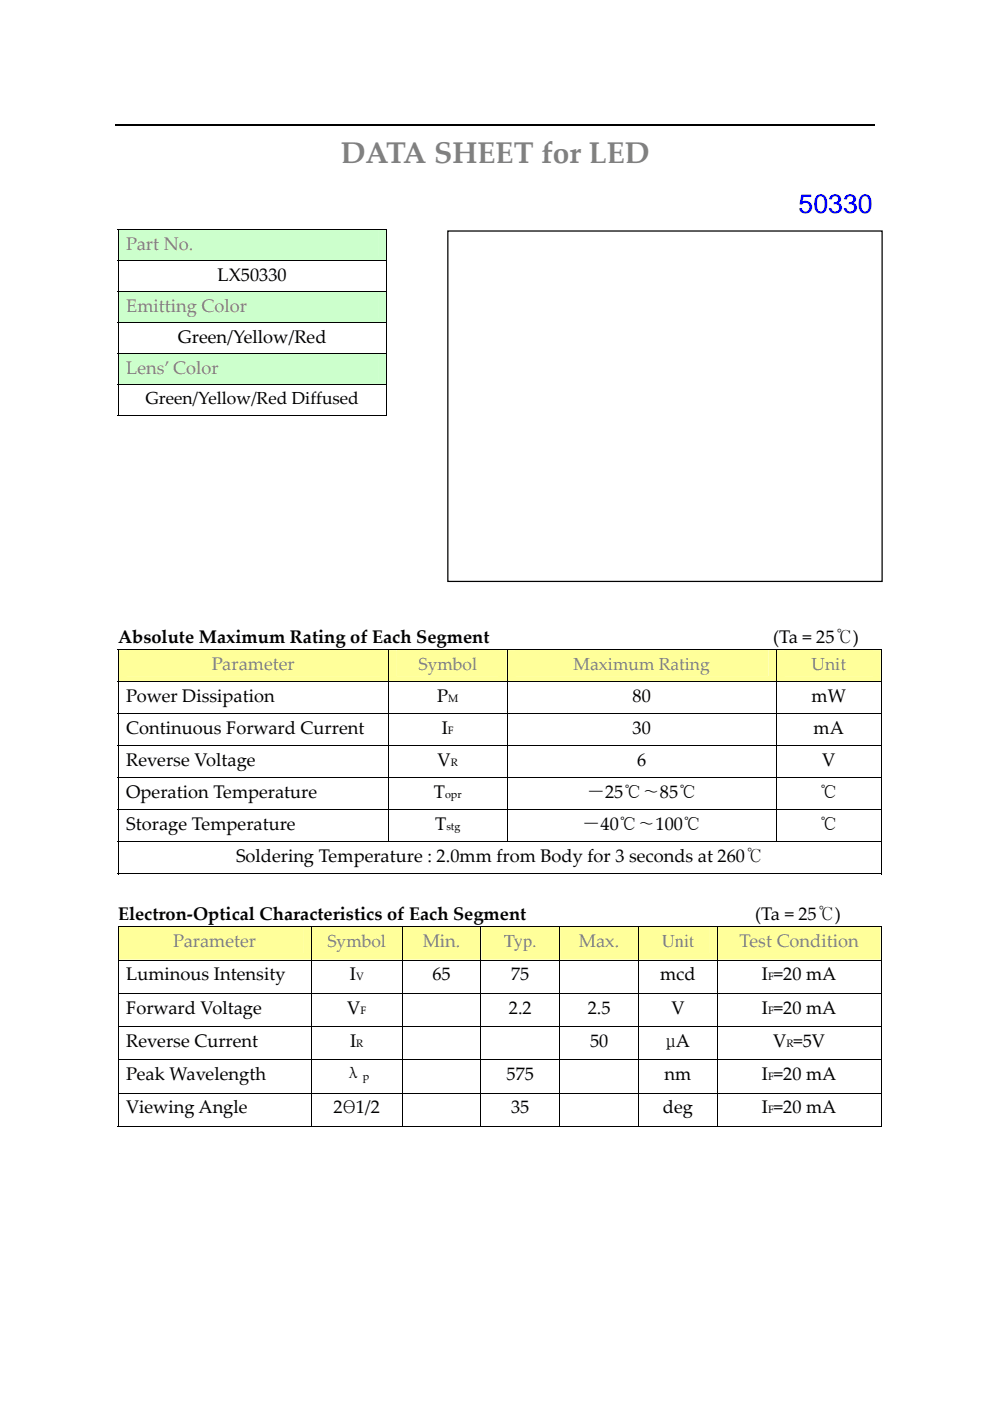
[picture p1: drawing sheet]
<svg xmlns="http://www.w3.org/2000/svg" width="210mm" height="297mm" viewBox="0 0 210 297" stroke-linecap="round" stroke-linejoin="round" font-family="sans-serif">
<defs><g id="words">
<text font-size="6.3" fill="#808080" x="72.2" y="34.5">DATA SHEET for LED</text>
<text font-size="5.7" fill="#00f" x="169.3" y="45.1">50330</text>
<g font-size="3.9" fill="#808080">
<text x="26.8" y="53">Part No.</text>
<text x="26.8" y="66.1">Emitting Color</text>
<text x="26.8" y="79.2">Lens’ Color</text>
<text x="44.9" y="142">Parameter</text>
<text x="36.7" y="200.8">Parameter</text>
<text x="89.6" y="200.8">Min.</text>
<text x="106.8" y="200.7">Typ.</text>
<text x="122.7" y="200.8">Max.</text>
<text x="140.3" y="200.7">Unit</text>
<text x="156.8" y="200.8">Test Condition</text>
</g>
<g font-size="3.9">
<text x="46.1" y="59.5">LX50330</text>
<text x="37.7" y="72.7">Green/Yellow/Red</text>
<text x="25" y="136.4">Absolute Maximum Rating of Each Segment</text>
<text x="163.9" y="136.4">(Ta = 25℃)</text>
<text x="26.8" y="148.8">Power Dissipation</text>
<text x="92.7" y="148.8">P</text>
<text x="134.1" y="148.8">80</text>
<text x="172.1" y="148.8">mW</text>
<text x="26.8" y="155.6">Continuous Forward Current</text>
<text x="93.7" y="155.6">I</text>
<text x="134.1" y="155.6">30</text>
<text x="172.5" y="155.6">mA</text>
<text x="26.8" y="162.4">Reverse Voltage</text>
<text x="92.8" y="162.4">V</text>
<text x="135.1" y="162.4">6</text>
<text x="174.3" y="162.4">V</text>
<text x="26.8" y="169.2">Operation Temperature</text>
<text x="92" y="169.2">T</text>
<text x="124.4" y="169.2">－25℃∼85℃</text>
<text x="173.8" y="169.1">℃</text>
<text x="26.8" y="176">Storage Temperature</text>
<text x="92.3" y="176">T</text>
<text x="123.5" y="176">－40℃∼100℃</text>
<text x="173.8" y="175.9">℃</text>
<text x="50" y="182.8">Soldering Temperature : 2.0mm from Body for 3 seconds at 260℃</text>
<text x="25" y="195.1">Electron‐Optical Characteristics of Each Segment</text>
<text x="160.1" y="195.1">(Ta = 25℃)</text>
<text x="26.8" y="207.8">Luminous Intensity</text>
<text x="74.2" y="207.8">I</text>
<text x="91.7" y="207.8">65</text>
<text x="108.4" y="207.8">75</text>
<text x="140" y="207.8">mcd</text>
<text x="161.5" y="207.8">I =20 mA</text>
<text x="26.8" y="214.9">Forward Voltage</text>
<text x="73.6" y="214.9">V</text>
<text x="107.9" y="214.9">2.2</text>
<text x="124.6" y="214.9">2.5</text>
<text x="142.3" y="214.9">V</text>
<text x="161.5" y="214.9">I =20 mA</text>
<text x="26.8" y="221.9">Reverse Current</text>
<text x="74.2" y="221.9">I</text>
<text x="125.1" y="221.9">50</text>
<text x="141.2" y="221.9">μA</text>
<text x="163.9" y="221.9">V =5V</text>
<text x="26.8" y="229">Peak Wavelength</text>
<text x="73" y="229">λ</text>
<text x="107.4" y="229">575</text>
<text x="140.9" y="229">nm</text>
<text x="161.5" y="229">I =20 mA</text>
<text x="26.8" y="236.1">Viewing Angle</text>
<text x="70.7" y="236.1">2θ1/2</text>
<text x="108.4" y="236.1">35</text>
<text x="140.5" y="236.1">deg</text>
<text x="161.5" y="236.1">I =20 mA</text>
</g>
<text font-size="3.7" x="30.8" y="85.7">Green/Yellow/Red Diffused</text>
<g font-size="3.7" fill="#808080">
<text x="88.7" y="142">Symbol</text>
<text x="121.6" y="142">Maximum Rating</text>
<text x="172.1" y="142">Unit</text>
<text x="69.4" y="200.7">Symbol</text>
</g>
<g font-size="2.3">
<text x="95" y="148.8">M</text>
<text x="95" y="155.6">F</text>
<text x="95.6" y="162.4">R</text>
<text x="94.4" y="169.2">opr</text>
<text x="94.6" y="176">stg</text>
<text x="75.5" y="207.8">V</text>
<text x="162.8" y="207.8">F</text>
<text x="76.4" y="214.9">F</text>
<text x="162.8" y="214.9">F</text>
<text x="75.5" y="221.9">R</text>
<text x="166.7" y="221.9">R</text>
<text x="76.9" y="229">p</text>
<text x="162.8" y="229">F</text>
<text x="162.8" y="236.1">F</text>
</g>
</g></defs>
<path d="M24.5 26.5h161" fill="none" stroke="#000" stroke-width=".25"/>
<g fill="#cfc">
<path d="M25.1 48.8h56.7v6.4h-56.7z"/>
<path d="M26.8 48.8h53.4v5.5h-53.4z"/>
</g>
<path d="M24.9 48.6h.2v.2h-.2zM81.8 48.6h.2v.2h-.2z" fill="#000"/>
<path d="M24.9 48.7h57.1M24.9 55.2h57.1M25 48.8v6.4M25 55.3v6.4M81.9 48.8v6.4M81.9 55.3v6.4" fill="none" stroke="#000" stroke-width=".21"/>
<g fill="#cfc">
<path d="M25.1 61.9h56.7v6.4h-56.7z"/>
<path d="M26.8 61.9h53.4v5.5h-53.4z"/>
</g>
<path d="M24.9 61.8h57.1M24.9 68.4h57.1M25 61.9v6.4M25 68.5v6.3M81.9 61.9v6.4M81.9 68.5v6.3" fill="none" stroke="#000" stroke-width=".21"/>
<g fill="#cfc">
<path d="M25.1 75h56.7v6.4h-56.7z"/>
<path d="M26.8 75h53.4v5.5h-53.4z"/>
<path d="M26.8 75.2h19.5v5.1h-19.5z"/>
</g>
<path d="M24.9 74.9h57.1M25 75v6.4M81.9 75v6.4M24.9 81.5h57.1M24.9 88.1h56.9M25 81.6v6.5M81.9 81.6v6.5" fill="none" stroke="#000" stroke-width=".21"/>
<path d="M81.8 88h.2v.1h-.2z" fill="#000"/>
<g fill="#ffff9a">
<path d="M25.1 137.8h57.2v6.7h-57.2z"/>
<path d="M26.8 137.8h53.8v5.5h-53.8z"/>
<path d="M82.5 137.8h24.9v6.7h-24.9z"/>
<path d="M84.1 137.8h21.6v5.5h-21.6z"/>
<path d="M107.6 137.8h56.9v6.7h-56.9z"/>
<path d="M109.3 137.8h53.6v5.5h-53.6z"/>
<path d="M164.7 137.8h22.1v6.7h-22.1z"/>
<path d="M166.4 137.8h18.7v5.5h-18.7z"/>
</g>
<path d="M24.9 137.7h.2v.1h-.2zM186.8 137.7h.1v.1h-.1zM186.8 185.2h.1v.2h-.1z" fill="#000"/>
<g fill="none" stroke="#000" stroke-width=".21">
<path d="M24.9 137.8h162M25 137.8v6.7M82.4 137.8v6.7M107.5 137.8v6.7M164.6 137.8v6.7M186.8 137.8v6.7M24.9 144.5h162M24.9 151.3h162M24.9 158.1h162M25 144.6v6.7M25 151.4v6.7M25 158.2v6.6"/>
<path d="M82.4 144.6v6.7M82.4 151.4v6.7M82.4 158.2v6.6M107.5 144.6v6.7M107.5 151.4v6.7M107.5 158.2v6.6M164.6 144.6v6.7M164.6 151.4v6.7M164.6 158.2v6.6M186.8 144.6v6.7M186.8 151.4v6.7M186.8 158.2v6.6"/>
<path d="M24.9 164.9h162M24.9 171.7h162M24.9 178.5h162M25 165v6.6M25 171.8v6.6M25 178.6v6.8M82.4 165v6.6M82.4 171.8v6.6M107.5 165v6.6M107.5 171.8v6.6M164.6 165v6.6M164.6 171.8v6.6"/>
<path d="M186.8 165v6.6M186.8 171.8v6.6M186.8 178.6v6.8M24.9 185.3h161.9"/>
</g>
<g fill="#ffff9a">
<path d="M25.1 196.6h40.8v6.9h-40.8z"/>
<path d="M26.8 196.6h37.5v5.5h-37.5z"/>
<path d="M66.1 196.6h19.1v6.9h-19.1z"/>
<path d="M67.8 196.6h15.7v5.5h-15.7z"/>
<path d="M85.4 196.6h16.5v6.9h-16.5z"/>
<path d="M87 196.6h13.2v5.5h-13.2z"/>
<path d="M102.1 196.6h16.5v6.9h-16.5z"/>
<path d="M103.7 196.6h13.2v5.5h-13.2z"/>
<path d="M118.8 196.6h16.5v6.9h-16.5z"/>
<path d="M120.4 196.6h13.2v5.5h-13.2z"/>
<path d="M135.5 196.6h16.5v6.9h-16.5z"/>
<path d="M137.1 196.6h13.2v5.5h-13.2z"/>
<path d="M152.2 196.6h34.5v6.9h-34.5z"/>
<path d="M153.8 196.6h31.3v5.5h-31.3z"/>
</g>
<path d="M24.9 196.4h.2v.2h-.2zM186.7 196.4h.2v.2h-.2zM186.7 238.7h.2v.2h-.2z" fill="#000"/>
<g fill="none" stroke="#000" stroke-width=".21">
<path d="M24.9 196.5h162M25 196.6v6.9M66 196.6v6.9M85.3 196.6v6.9M102 196.6v6.9M118.7 196.6v6.9M135.4 196.6v6.9M152.1 196.6v6.9M186.8 196.6v6.9M24.9 203.5h162M24.9 210.6h162M24.9 217.6h162"/>
<path d="M25 203.6v6.9M25 210.7v6.9M25 217.7v6.9M66 203.6v6.9M66 210.7v6.9M66 217.7v6.9M85.3 203.6v6.9M85.3 210.7v6.9M85.3 217.7v6.9M102 203.6v6.9M102 210.7v6.9M102 217.7v6.9"/>
<path d="M118.7 203.6v6.9M118.7 210.7v6.9M118.7 217.7v6.9M135.4 203.6v6.9M135.4 210.7v6.9M135.4 217.7v6.9M152.1 203.6v6.9M152.1 210.7v6.9M152.1 217.7v6.9M186.8 203.6v6.9M186.8 210.7v6.9M186.8 217.7v6.9"/>
<path d="M24.9 224.7h162M24.9 231.8h162M24.9 238.8h41M25 224.8v6.9M25 231.8v7.1M66 224.8v6.9M66 231.8v7.1M66.1 238.8h19.1M85.3 224.8v6.9M85.3 231.8v7.1M85.4 238.8h16.5M102 224.8v6.9"/>
<path d="M102 231.8v7.1M102.1 238.8h16.5M118.7 224.8v6.9M118.7 231.8v7.1M118.8 238.8h16.5M135.4 224.8v6.9M135.4 231.8v7.1M135.5 238.8h16.5M152.1 224.8v6.9M152.1 231.8v7.1M152.2 238.8h34.5M186.8 224.8v6.9"/>
<path d="M186.8 231.8v7.1"/>
</g>
<path d="M94.9 49h92.1v74.3h-92.1z" fill="#fff"/>
<path d="M95 49h92v74.3h-92z" fill="none" stroke="#010101" stroke-width=".26"/>
<use href="#words"/>
</svg>
